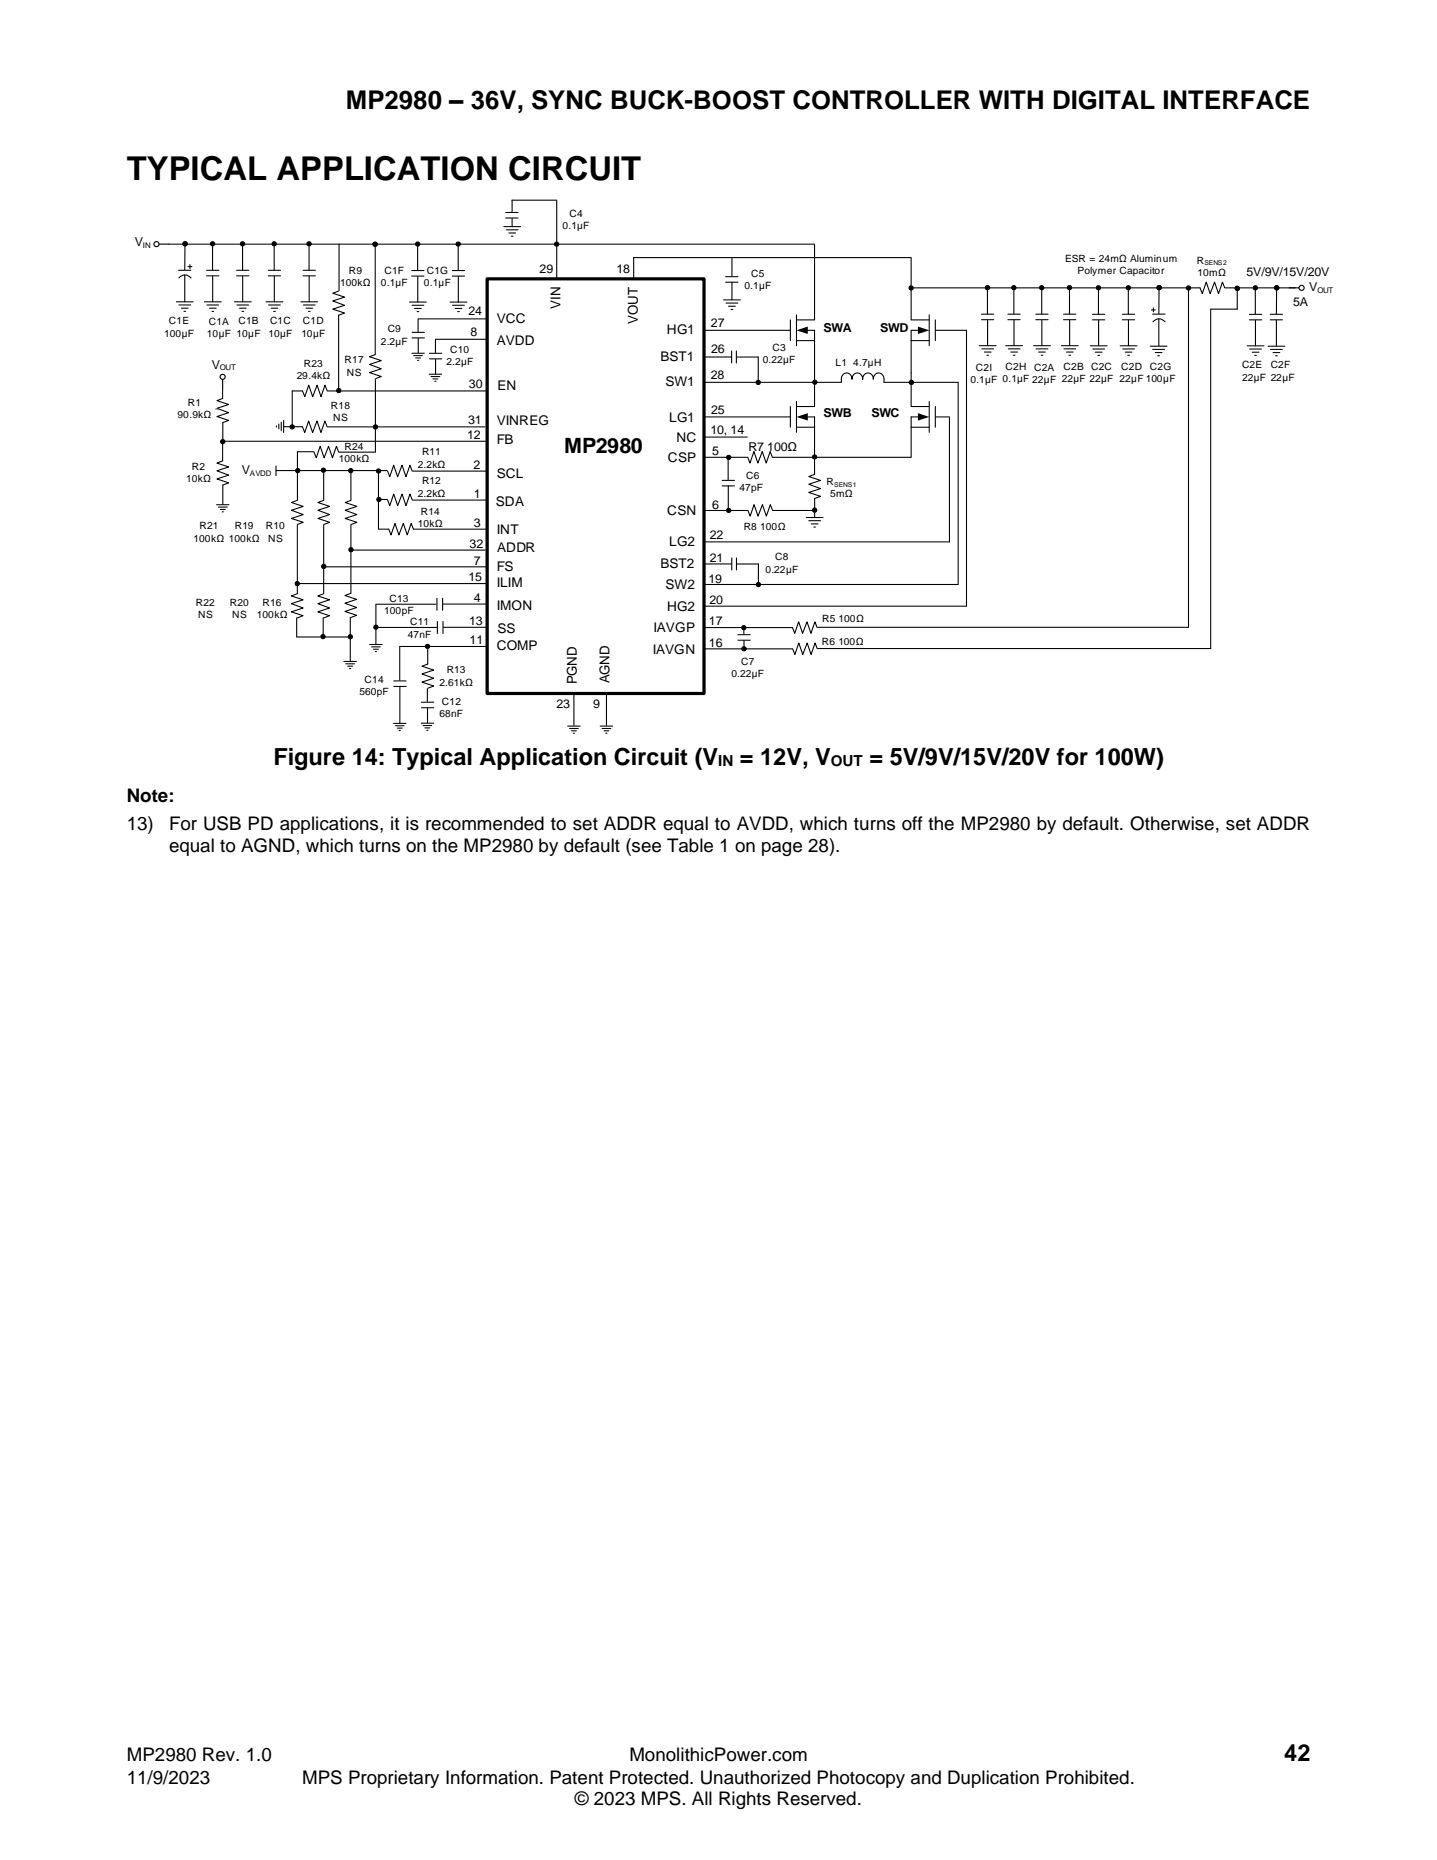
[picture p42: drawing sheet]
<svg xmlns="http://www.w3.org/2000/svg" width="216mm" height="279mm" viewBox="0 0 216 279" stroke-linecap="round" stroke-linejoin="round" font-family="sans-serif">
<defs><g id="words">
<text font-size="4.9" x="19" y="27">TYPICAL APPLICATION CIRCUIT</text>
<text font-size="3.9" x="52" y="16.3">MP2980 – 36V, SYNC BUCK-BOOST CONTROLLER WITH DIGITAL INTERFACE</text>
<g font-size="3.5">
<text x="41.1" y="114.9">Figure 14: Typical Application Circuit (V</text>
<text x="111.2" y="114.9">= 12V, V</text>
<text x="130.6" y="114.9">= 5V/9V/15V/20V for 100W)</text>
<text x="193" y="264.6">42</text>
</g>
<text font-size="3.2" x="84.8" y="68">MP2980</text>
<g font-size="2.8">
<text x="19" y="120.4">Note:</text>
<text x="19" y="124.7">13)</text>
<text x="25.4" y="124.7">For USB PD applications, it is recommended to set ADDR equal to AVDD, which turns off the MP2980 by default. Otherwise, set ADDR</text>
<text x="25.4" y="128">equal to AGND, which turns on the MP2980 by default (see Table 1 on page 28).</text>
<text x="19" y="264.6">MP2980 Rev. 1.0</text>
<text x="19" y="267.9">11/9/2023</text>
<text x="45.4" y="267.9">MPS Proprietary Information. Patent Protected. Unauthorized Photocopy and Duplication Prohibited.</text>
<text x="94.6" y="264.6">MonolithicPower.com</text>
<text x="86.4" y="271.2">© 2023 MPS. All Rights Reserved.</text>
</g>
<g font-size="2.3">
<text x="107.9" y="115.1">IN</text>
<text x="124.8" y="115.1">OUT</text>
</g>
<g font-size="2">
<text x="84.2" y="46.4" transform="rotate(-90 84.2 46.4)">VIN</text>
<text x="74.6" y="51.8">AVDD</text>
<text x="74.6" y="48.5">VCC</text>
<text x="95.8" y="48.7" transform="rotate(-90 95.8 48.7)">VOUT</text>
<text x="100.2" y="50.2">HG1</text>
<text x="74.7" y="58.5">EN</text>
<text x="99.2" y="54.2">BST1</text>
<text x="100" y="58">SW1</text>
<text x="74.6" y="63.8">VINREG</text>
<text x="100.5" y="63.3">LG1</text>
<text x="74.6" y="66.7">FB</text>
<text x="74.6" y="71.9">SCL</text>
<text x="100.4" y="69.4">CSP</text>
<text x="101.6" y="66.4">NC</text>
<text x="74.5" y="76">SDA</text>
<text x="100.3" y="77.4">CSN</text>
<text x="74.6" y="80.2">INT</text>
<text x="74.7" y="82.9">ADDR</text>
<text x="100.6" y="82">LG2</text>
<text x="74.6" y="85.8">FS</text>
<text x="74.6" y="88.2">ILIM</text>
<text x="99.2" y="85.4">BST2</text>
<text x="100" y="88.4">SW2</text>
<text x="74.6" y="91.6">IMON</text>
<text x="74.7" y="95.1">SS</text>
<text x="98.2" y="95">IAVGP</text>
<text x="100.2" y="91.8">HG2</text>
<text x="74.6" y="97.6">COMP</text>
<text x="98.1" y="98.2">IAVGN</text>
<text x="86.7" y="102.8" transform="rotate(-90 86.7 102.8)">PGND</text>
<text x="91.6" y="102.7" transform="rotate(-90 91.6 102.7)">AGND</text>
</g>
<g font-size="1.8">
<text x="20.3" y="36.9">V</text>
<text x="81.1" y="41">29</text>
<text x="92.6" y="41">18</text>
<text x="187.3" y="41.5">5V/9V/15V/20V</text>
<text x="70.4" y="47.3">24</text>
<text x="194.3" y="46">5A</text>
<text x="196.7" y="43.7">V</text>
<text x="70.7" y="50.5">8</text>
<text x="106.8" y="49.2">27</text>
<text x="106.9" y="53">26</text>
<text x="123.7" y="49.9">SWA</text>
<text x="132.2" y="49.9">SWD</text>
<text x="31.8" y="55.4">V</text>
<text x="70.4" y="58.3">30</text>
<text x="106.8" y="56.9">28</text>
<text x="70.2" y="65.9">12</text>
<text x="70.3" y="63.7">31</text>
<text x="106.7" y="65.2">10, 14</text>
<text x="106.9" y="62.1">25</text>
<text x="123.7" y="62.7">SWB</text>
<text x="130.9" y="62.7">SWC</text>
<text x="36.3" y="71.2">V</text>
<text x="71.1" y="70.4">2</text>
<text x="107" y="68.3">5</text>
<text x="112.4" y="67.7">R7 100</text>
<text x="71.2" y="74.8">1</text>
<text x="107" y="76.5">6</text>
<text x="70.6" y="82.3">32</text>
<text x="71.2" y="79.1">3</text>
<text x="106.6" y="81">22</text>
<text x="70.4" y="87.3">15</text>
<text x="71.2" y="84.8">7</text>
<text x="106.4" y="87.5">19</text>
<text x="106.6" y="84.4">21</text>
<text x="70.5" y="93.8">13</text>
<text x="71.2" y="90.5">4</text>
<text x="106.5" y="93.9">17</text>
<text x="106.6" y="90.7">20</text>
<text x="70.6" y="96.8">11</text>
<text x="106.5" y="97.2">16</text>
<text x="83.6" y="106.4">23</text>
<text x="89.1" y="106.4">9</text>
</g>
<g font-size="1.5">
<text x="84.5" y="34.4">0.1µF</text>
<text x="85.6" y="32.5">C4</text>
<text x="52.4" y="41.1">R9</text>
<text x="57.8" y="41.1">C1F</text>
<text x="64.1" y="41.1">C1G</text>
<text x="112.9" y="41.6">C5</text>
<text x="160" y="39.3">ESR = 24mΩ Aluminum</text>
<text x="161.9" y="41.2">Polymer Capacitor</text>
<text x="179.8" y="39.7">R</text>
<text x="179.9" y="41.5">10m</text>
<text x="51.1" y="43">100k</text>
<text x="57.2" y="43">0.1µF</text>
<text x="63.7" y="43">0.1µF</text>
<text x="111.8" y="43.4">0.1µF</text>
<text x="24.6" y="50.6">100µF</text>
<text x="25.4" y="48.7">C1E</text>
<text x="31.1" y="50.6">10µF 10µF</text>
<text x="31.4" y="48.8">C1A</text>
<text x="35.8" y="48.7">C1B</text>
<text x="40.3" y="50.6">10µF</text>
<text x="40.6" y="48.7">C1C</text>
<text x="45.3" y="50.6">10µF</text>
<text x="45.5" y="48.7">C1D</text>
<text x="57.2" y="51.8">2.2µF</text>
<text x="58.2" y="49.9">C9</text>
<text x="67.7" y="53">C10</text>
<text x="116.1" y="52.7">C3</text>
<text x="44.6" y="57">29.4k</text>
<text x="45.7" y="55.1">R23</text>
<text x="51.8" y="54.6">R17</text>
<text x="52.1" y="56.4">NS</text>
<text x="67.1" y="54.8">2.2µF</text>
<text x="114.6" y="54.6">0.22µF</text>
<text x="125.5" y="55">L1 4.7µH</text>
<text x="145.8" y="57.6">0.1µF 0.1µF 22µF 22µF 22µF 22µF 100µF</text>
<text x="146.6" y="55.7">C2I</text>
<text x="151.1" y="55.6">C2H</text>
<text x="155.4" y="55.7">C2A</text>
<text x="159.8" y="55.6">C2B</text>
<text x="163.9" y="55.6">C2C</text>
<text x="168.5" y="55.6">C2D</text>
<text x="172.8" y="55.6">C2G</text>
<text x="186.6" y="55.3">C2E</text>
<text x="186.6" y="57.2">22µF 22µF</text>
<text x="190.9" y="55.3">C2F</text>
<text x="26.7" y="62.8">90.9k</text>
<text x="28.2" y="61">R1</text>
<text x="49.7" y="61.4">R18</text>
<text x="50.1" y="63.3">NS</text>
<text x="28.8" y="70.6">R2</text>
<text x="50.9" y="69.5">100k</text>
<text x="51.8" y="67.6">R24</text>
<text x="62.8" y="70.3">2.2k</text>
<text x="63.4" y="68.4">R11</text>
<text x="112.1" y="71.9">C6</text>
<text x="28" y="72.5">10k</text>
<text x="62.8" y="74.6">2.2k</text>
<text x="63.2" y="77.3">R14</text>
<text x="63.4" y="72.7">R12</text>
<text x="111.1" y="73.8">47pF</text>
<text x="124.2" y="72.9">R</text>
<text x="124.7" y="74.7">5m</text>
<text x="29.1" y="81.4">100k</text>
<text x="30" y="79.5">R21</text>
<text x="34.4" y="81.4">100k</text>
<text x="35.3" y="79.5">R19</text>
<text x="39.9" y="79.5">R10</text>
<text x="40.3" y="81.4">NS</text>
<text x="62.8" y="79.2">10k</text>
<text x="111.7" y="79.6">R8 100</text>
<text x="115" y="86">0.22µF</text>
<text x="116.5" y="84.2">C8</text>
<text x="29.4" y="91">R22</text>
<text x="29.8" y="92.9">NS</text>
<text x="34.5" y="91">R20</text>
<text x="34.9" y="92.9">NS</text>
<text x="38.6" y="92.9">100k</text>
<text x="39.5" y="91">R16</text>
<text x="57.7" y="92.3">100pF</text>
<text x="58.5" y="90.4">C13</text>
<text x="61.3" y="95.8">47nF</text>
<text x="61.6" y="93.9">C11</text>
<text x="123.5" y="93.4">R5</text>
<text x="126" y="93.4">100</text>
<text x="67.1" y="101.1">R13</text>
<text x="109.9" y="101.7">0.22µF</text>
<text x="111.3" y="99.8">C7</text>
<text x="123.5" y="96.8">R6</text>
<text x="126" y="96.8">100</text>
<text x="54" y="104.4">560pF</text>
<text x="54.8" y="102.5">C14</text>
<text x="66" y="103">2.61k</text>
<text x="66" y="107.7">68nF</text>
<text x="66.4" y="105.9">C12</text>
</g>
<g font-size="1.2">
<text x="21.5" y="37.2">IN</text>
<text x="197.9" y="44">OUT</text>
<text x="33" y="55.6">OUT</text>
<text x="37.5" y="71.5">AVDD</text>
</g>
<g font-size="1">
<text x="180.9" y="39.9">SENS2</text>
<text x="125.3" y="73.1">SENS1</text>
</g>
</g></defs>
<path d="M73.2 41.9h32.6v62.3h-32.6z" fill="none" stroke="#000" stroke-width=".48"/>
<g fill="none" stroke="#000" stroke-width=".16">
<path d="M25.4 36.7h96.9M83.6 30.1v11.8M95.2 38.7v3.2M122.4 36.7v11.4h-2.7M136.9 38.7v9.4h2.7M105.7 53.6h4.1M105.8 49.6h12.9M105.8 57.4h20.6M109.9 52.7v1.8M110.6 52.7v1.8M110.7 53.6h3.2v3.7M118.7 48.1v3.1"/>
<path d="M119.7 47.3v4.6M119.7 51.2h2.7M121.2 49.6h1.2v11.4M126.4 57.4a1.06 1.06 0 0 1 .8-1.4 .86 .86 0 0 1 .8 1 .82 .82 0 0 1 .8-1 .82 .82 0 0 1 .8 1 .81 .81 0 0 1 .8-1 .81 .81 0 0 1 .8 1 .82 .82 0 0 1 .8-1 .82 .82 0 0 1 .8 1v.4h11.2M136.8 43.2h43.5l.3 .9 .6-1.7 .6 1.7 .7-1.7 .6 1.7 .6-1.7 .3 .8M136.9 51.2h2.7M138 49.6h-1.1v11.4M139.6 47.3v4.6M140.5 48.1v3.1M140.6 49.6h4.6v41.4l-39.4 .1M144 57.5v30.3M163.8 51.9h2.5"/>
<path d="M164.1 47.2h1.9M164.1 48h1.9M164.2 52.4h1.8M164.6 52.9h1M164.9 53.4h.3M165 43.3v3.9M165.1 48.1v3.8M178.6 43.4v50.8M181.9 46.4v51M184.1 43.2h10.5M185.9 43.4v3h-4M190.5 52h2.5"/>
<path d="M190.8 47.2h1.9M190.8 48h1.9M190.9 52.5h1.8M191.3 53h1M191.6 53.4h.3M191.8 48.1v3.8M191.8 43.2v3.9M105.8 62.6h12.9M116.1 68.7h20.8M116.1 76.7h6.3M118.7 61.1v3.1M119.7 60.3v4.6"/>
<path d="M119.7 61.1h2.7M119.7 64.2h2.7M121.1 77.7h2.6M121.2 62.6h1.2v8.6M121.5 78.2h1.8M121.9 78.7h1M122.3 79.2h.2M122.4 71.2l-.9 .4 1.8 .6-1.8 .5 1.8 .7-1.8 .6 1.8 .6-.9 .3v2.8M136.9 61.1h2.7M136.9 64.2h2.7M138 62.6h-1.1v6M139.6 60.3v4.6"/>
<path d="M140.5 61.1v3.1M140.6 62.6h2M142.6 62.7v18.7h-36.8M105.7 84.7h4.2M105.8 87.8h38.1M109.9 83.8v1.8M110.7 83.8v1.8M110.7 84.7h3.2M113.9 84.7v3.1M122.9 94.2h55.7M122.9 97.4h59"/>
<circle cx="83.6" cy="36.7" r=".32"/>
<circle cx="113.9" cy="57.4" r=".32"/>
<circle cx="122.4" cy="57.4" r=".32"/>
<circle cx="136.9" cy="43.3" r=".32"/>
<circle cx="136.9" cy="57.4" r=".32"/>
<circle cx="165" cy="43.2" r=".32"/>
<circle cx="178.6" cy="43.3" r=".32"/>
<circle cx="185.9" cy="43.3" r=".32"/>
<circle cx="191.8" cy="43.2" r=".32"/>
<circle cx="122.4" cy="68.7" r=".32"/>
<circle cx="122.4" cy="76.6" r=".32"/>
<circle cx="113.9" cy="87.8" r=".32"/>
</g>
<g fill="#000">
<path d="M119.7 49.6l1.7-.5v1.1zM137.9 49.1l1.7 .5-1.7 .6zM119.7 62.6l1.7-.5v1.1zM137.9 62.1l1.7 .5-1.7 .6z"/>
<circle cx="83.6" cy="36.7" r=".32"/>
<circle cx="113.9" cy="57.4" r=".32"/>
<circle cx="122.4" cy="57.4" r=".32"/>
<circle cx="136.9" cy="43.3" r=".32"/>
<circle cx="136.9" cy="57.4" r=".32"/>
<circle cx="165" cy="43.2" r=".32"/>
<circle cx="178.6" cy="43.3" r=".32"/>
<circle cx="185.9" cy="43.3" r=".32"/>
<circle cx="191.8" cy="43.2" r=".32"/>
<circle cx="122.4" cy="68.7" r=".32"/>
<circle cx="122.4" cy="76.6" r=".32"/>
<circle cx="113.9" cy="87.8" r=".32"/>
</g>
<circle cx="195.6" cy="43.2" r=".38" fill="#fff"/>
<g fill="none" stroke="#000" stroke-width=".17">
<path d="M193.6 43.2h1.6"/>
<circle cx="195.6" cy="43.2" r=".38"/>
</g>
<g fill="none" stroke="#000" stroke-width=".16">
<path d="M41.2 36.7v3.8M33.4 58.5v1.3M33.5 59.8l-.9 .4 1.8 .6-1.8 .5 1.8 .7-1.8 .6 1.8 .5-.9 .4v2.9M40 45.3h2.5M40.3 40.6h1.8M40.3 41.4h1.8M40.4 45.8h1.7M40.7 46.3h1M41.1 46.8h.3M41.2 41.5v3.8M61.9 53.1h1.9M61.9 49.9h1.9"/>
<path d="M61.9 50.8h1.9M62.2 53.4h1.3M62.4 53.8h.8M62.7 54.1h.2M62.8 47.9v1.9M62.8 50.8v2.2M62.9 47.9h10.1M65.5 51h7.5M32.5 75.8h1.9M32.8 76.2h1.3M33.1 76.5h.7M33.1 66.3h40.1"/>
<path d="M33.4 76.9h.2M33.4 66.3v2.9M33.5 69.2l-.9 .4 1.8 .5-1.8 .6 1.8 .7-1.8 .6 1.8 .5-.9 .4v2.9M60.1 97.1h13M64.3 97.1v2.6l-.9 .4 1.8 .6-1.8 .5 1.8 .7-1.8 .6 1.8 .5-.9 .4M63.3 108.6h1.8M63.3 105.5h1.9M63.3 106.3h1.9M63.6 109h1.3M63.8 109.3h.8M64.1 109.7h.2M64.2 103.5v1.9"/>
<path d="M64.2 106.4v2.2M85.3 109.1h1.9M85.6 109.4h1.3M85.9 109.8h.7M86.1 110.1h.2M86.2 104.2v4.8M90.2 109.1h1.9M90.5 109.4h1.3M90.7 109.8h.8M91 110.1h.2M91.1 104.2v4.8"/>
<circle cx="41.2" cy="36.6" r=".32"/>
<circle cx="33.5" cy="66.3" r=".32"/>
</g>
<g fill="#000">
<circle cx="41.2" cy="36.6" r=".32"/>
<circle cx="33.5" cy="66.3" r=".32"/>
</g>
<circle cx="33.5" cy="56.6" r=".38" fill="#fff"/>
<g fill="none" stroke="#000" stroke-width=".17">
<path d="M33.5 57v1.5"/>
<circle cx="33.5" cy="56.6" r=".38"/>
</g>
<g fill="none" stroke="#000" stroke-width=".16">
<path d="M27.8 36.6v3.9M28.5 39.8v.5M31.9 36.7v3.8M36.4 36.7v3.8M46.4 36.7v3.8M50.9 36.7v7M56.4 36.7v16.5M62.7 36.8v3.8M68.8 36.8v3.8M95.2 38.7h41.6M26.5 45.3h2.5M26.8 40.6h1.9"/>
<path d="M26.9 41.8a1.15 1.15 0 0 1 1.8 0M26.9 45.8h1.7M27.3 46.3h1M27.6 46.8h.3M27.8 41.3v4M28.2 40.1h.6M30.7 45.3h2.5M31 40.6h1.9M31 41.4h1.9M31.1 45.8h1.8M31.5 46.3h1M31.8 46.8h.3"/>
<path d="M32 41.5v3.8M35.2 45.3h2.5M35.5 40.6h1.9M35.5 41.4h1.9M35.6 45.8h1.8M36 46.3h1M36.4 46.8h.2M36.5 41.5v3.8M43.9 58.7h1.6l.3 .9 .6-1.7 .6 1.7 .6-1.7 .6 1.7 .6-1.7 .4 .8M43.9 58.7v5.4M45.2 45.3h2.5M45.5 40.6h1.9"/>
<path d="M45.5 41.4h1.9M45.6 45.8h1.8M46 46.3h1M46.3 46.8h.3M46.5 41.5v3.8M49.2 58.7h23.9M50.9 43.7l-.9 .4 1.8 .5-1.8 .6 1.8 .7-1.8 .5 1.8 .6-.9 .4M50.9 47.3v11.2M56.4 53.3l-.9 .3 1.8 .6-1.8 .5 1.8 .7-1.8 .6 1.8 .6-.9 .3M56.4 57v10.9M61.5 45.4h2.6M61.9 40.6h1.8"/>
<path d="M61.9 41.5h1.8M61.9 45.9h1.8M62.3 46.3h1M62.7 46.8h.2M62.8 41.5v3.9M64.5 56.2h1.9M64.5 53.1h1.9M64.5 53.9h1.9M64.8 56.6h1.3M65 56.9h.8M65.3 57.3h.2M65.4 51v2"/>
<path d="M65.4 54v2.2M67.6 45.4h2.5M67.9 40.6h1.9M67.9 41.5h1.9M68 45.9h1.8M68.4 46.3h1M68.8 46.8h.2M68.9 41.5v3.9M147.1 51.9h2.6M147.5 47.2h1.8M147.5 48h1.8M147.5 52.4h1.8"/>
<path d="M147.9 52.9h1M148.3 53.4h.2M148.4 43.3v3.8M148.4 48.1v3.8M151.1 51.9h2.5M151.4 47.2h1.9M151.4 48h1.9M151.5 52.4h1.7M151.9 52.9h1M152.2 53.4h.3M152.3 43.3v3.8M152.3 48.1v3.8"/>
<path d="M155.3 51.9h2.5M155.6 47.2h1.9M155.6 48h1.9M155.7 52.4h1.7M156 52.9h1.1M156.4 53.4h.3M156.5 43.3v3.8M156.5 48.1v3.8M159.5 51.9h2.5M159.8 47.2h1.8M159.8 48h1.8M159.8 52.4h1.8"/>
<path d="M160.2 52.9h1M160.6 53.4h.3M160.7 43.3v3.8M160.7 48.1v3.8M168.3 51.9h2.5M168.6 47.2h1.9M168.6 48h1.9M168.7 52.4h1.7M169.1 52.9h1M169.4 53.4h.3M169.5 43.3v3.8M169.5 48.1v3.8"/>
<path d="M172.8 52h2.5M173 46.6h.6M173.2 47.2h1.8M173.2 52.5h1.8M173.2 48.3a1.14 1.14 0 0 1 1.9 0M173.3 46.3v.5M173.6 53h1M173.9 53.4h.3M174.1 47.9v4M174.1 43.2v3.9M187.4 52h2.5M187.7 47.2h1.9"/>
<path d="M187.7 48h1.9M187.8 52.4h1.7M188.1 52.9h1.1M188.5 53.4h.3M188.6 43.3v3.9M188.6 48.1v3.9M41.5 70v1.4M41.5 70.7h16.6M41.5 64v.2M41.9 63.7v.7M42.3 63.4v1.3M42.6 63.1v1.9"/>
<path d="M42.6 64.1h2.8l.4 .9 .6-1.8 .6 1.8 .6-1.8 .6 1.8 .6-1.8 .4 .9M44.7 67.9h2.4M44.7 75.2l-.9 .3 1.8 .6-1.8 .5 1.8 .7-1.8 .6 1.8 .6-.9 .3M44.7 78.9v10.3l-.9 .3 1.7 .6-1.7 .6 1.7 .6-1.7 .6 1.7 .6-.8 .3M44.7 67.9v7.2M47.2 67.9l.3 .9 .6-1.8 .6 1.8 .7-1.8 .6 1.8 .5-1.8 .4 .9M48.6 70.7v4.4M48.6 78.9v10.2M48.6 75.2l-.8 .3 1.7 .6-1.7 .5 1.7 .7-1.7 .6 1.7 .6-.9 .3M49.2 64.1h23.7M51 67.9h5.4M52.7 70.8v4.3"/>
<path d="M52.7 78.9v10.2M52.7 75.2l-.8 .3 1.7 .6-1.7 .5 1.7 .7-1.7 .6 1.7 .6-.9 .3M56.9 70.8v8.7h1.5l.3 .9 .6-1.8 .6 1.8 .7-1.8 .6 1.8 .6-1.8 .3 .9h11.1M56.9 75h1.3M58.2 70.7l.4 .9 .5-1.7 .6 1.7 .7-1.7 .6 1.7 .6-1.7 .3 .8M58.2 75.1l.4 .9 .6-1.8 .5 1.8 .7-1.8 .6 1.8 .6-1.8 .3 .9M62 70.8h11.2M62 75.1h11.1M105.8 68.7h6.5M105.8 76.7h6.5M108.5 72.2h1.8M108.5 73h1.8"/>
<path d="M109.4 68.7v3.3M109.4 73v3.7M112.3 68.7l.4 .9 .6-1.8 .6 1.8 .6-1.8 .6 1.8 .6-1.8 .4 .9M112.4 76.7l.3 .8 .6-1.7 .6 1.7 .6-1.7 .6 1.7 .6-1.7 .4 .9M44.6 92.8v2.9M44.6 95.7h8.1M44.7 87.7h28.5M48.5 85.1h24.8M48.6 92.8v2.9M48.6 89.2l-.8 .3 1.7 .6-1.7 .6 1.7 .6-1.7 .6 1.7 .6-.9 .3M51.7 99.4h1.8M51.9 99.7h1.4"/>
<path d="M52.6 82.6h20.3M52.6 92.8v6.5M52.7 89.1l-.9 .4 1.8 .5-1.8 .6 1.8 .7-1.8 .5 1.8 .6-.9 .4M55.5 96.8h1.9M55.8 97.2h1.3M56.1 97.5h.7M56.4 97.9h.2M56.5 90.8h9M56.5 90.8v6M56.5 94.3h9.1M60.1 97.2v5M65.7 89.9v1.8"/>
<path d="M65.7 93.4v1.8M66.5 89.9v1.8M66.6 93.4v1.8M66.6 90.7h6.6M66.6 94.2h6.6M105.8 94.3h13.2M105.8 97.5h13.2M110.9 95.3h1.8M110.9 96.2h1.8M111.8 94.3v.9M111.8 96.2v1.3M119.1 94.3l.3 .8 .6-1.7 .6 1.7 .6-1.7 .6 1.7 .6-1.7 .4 .9"/>
<path d="M119.1 97.5l.3 .8 .6-1.7 .6 1.7 .7-1.7 .6 1.7 .6-1.7 .3 .9M52.2 100.1h.8M52.5 100.4h.2M59.1 108.7h1.9M59.2 102.3h1.8M59.2 103.1h1.8M59.4 109h1.3M59.7 109.4h.7M60 109.7h.2M60.1 103.2v5.5"/>
<circle cx="27.8" cy="36.6" r=".32"/>
<circle cx="31.9" cy="36.6" r=".32"/>
<circle cx="36.4" cy="36.6" r=".32"/>
<circle cx="46.4" cy="36.6" r=".32"/>
<circle cx="56.4" cy="36.7" r=".32"/>
<circle cx="62.8" cy="36.7" r=".32"/>
<circle cx="68.8" cy="36.7" r=".32"/>
<circle cx="50.9" cy="58.7" r=".32"/>
<circle cx="148.4" cy="43.2" r=".32"/>
<circle cx="152.3" cy="43.2" r=".32"/>
<circle cx="156.5" cy="43.2" r=".32"/>
<circle cx="160.7" cy="43.2" r=".32"/>
<circle cx="169.5" cy="43.2" r=".32"/>
<circle cx="174.2" cy="43.2" r=".32"/>
<circle cx="188.6" cy="43.2" r=".32"/>
<circle cx="43.9" cy="64.1" r=".32"/>
<circle cx="44.7" cy="70.7" r=".32"/>
<circle cx="48.6" cy="70.6" r=".32"/>
<circle cx="52.7" cy="70.7" r=".32"/>
<circle cx="56.4" cy="64.1" r=".32"/>
<circle cx="56.9" cy="70.8" r=".32"/>
<circle cx="56.9" cy="75" r=".32"/>
<circle cx="109.5" cy="76.7" r=".32"/>
<circle cx="109.5" cy="68.7" r=".32"/>
<circle cx="44.7" cy="87.7" r=".32"/>
<circle cx="48.5" cy="95.6" r=".32"/>
<circle cx="48.6" cy="85.1" r=".32"/>
<circle cx="52.6" cy="95.7" r=".32"/>
<circle cx="52.7" cy="82.6" r=".32"/>
<circle cx="56.5" cy="94.2" r=".32"/>
<circle cx="64.2" cy="97.1" r=".32"/>
<circle cx="111.8" cy="94.3" r=".32"/>
<circle cx="111.8" cy="97.5" r=".32"/>
</g>
<g fill="#000">
<circle cx="27.8" cy="36.6" r=".32"/>
<circle cx="31.9" cy="36.6" r=".32"/>
<circle cx="36.4" cy="36.6" r=".32"/>
<circle cx="46.4" cy="36.6" r=".32"/>
<circle cx="56.4" cy="36.7" r=".32"/>
<circle cx="62.8" cy="36.7" r=".32"/>
<circle cx="68.8" cy="36.7" r=".32"/>
<circle cx="50.9" cy="58.7" r=".32"/>
<circle cx="148.4" cy="43.2" r=".32"/>
<circle cx="152.3" cy="43.2" r=".32"/>
<circle cx="156.5" cy="43.2" r=".32"/>
<circle cx="160.7" cy="43.2" r=".32"/>
<circle cx="169.5" cy="43.2" r=".32"/>
<circle cx="174.2" cy="43.2" r=".32"/>
<circle cx="188.6" cy="43.2" r=".32"/>
<circle cx="43.9" cy="64.1" r=".32"/>
<circle cx="44.7" cy="70.7" r=".32"/>
<circle cx="48.6" cy="70.6" r=".32"/>
<circle cx="52.7" cy="70.7" r=".32"/>
<circle cx="56.4" cy="64.1" r=".32"/>
<circle cx="56.9" cy="70.8" r=".32"/>
<circle cx="56.9" cy="75" r=".32"/>
<circle cx="109.5" cy="76.7" r=".32"/>
<circle cx="109.5" cy="68.7" r=".32"/>
<circle cx="44.7" cy="87.7" r=".32"/>
<circle cx="48.5" cy="95.6" r=".32"/>
<circle cx="48.6" cy="85.1" r=".32"/>
<circle cx="52.6" cy="95.7" r=".32"/>
<circle cx="52.7" cy="82.6" r=".32"/>
<circle cx="56.5" cy="94.2" r=".32"/>
<circle cx="64.2" cy="97.1" r=".32"/>
<circle cx="111.8" cy="94.3" r=".32"/>
<circle cx="111.9" cy="97.5" r=".32"/>
</g>
<path d="M56.4 56.9v.1M65.8 73.8h.1" fill="none" stroke="#4677bf" stroke-width=".15"/>
<circle cx="23.5" cy="36.7" r=".38" fill="#fff"/>
<g fill="none" stroke="#000" stroke-width=".17">
<path d="M23.9 36.7h1.5"/>
<circle cx="23.5" cy="36.7" r=".38"/>
</g>
<g fill="none" stroke="#000" stroke-width=".16">
<path d="M75.7 34h2.5M76 31.9h1.8M76 32.7h1.8M76.1 34.5h1.7M76.5 35h1M76.8 35.5h.3M76.9 32.8v1.2M83.6 30.1h-6.7v1.7M110 38.8v2.7M108.7 45h2.5M109 41.6h1.9M109 42.4h1.9"/>
<path d="M109.1 45.5h1.8M109.5 46h1M109.8 46.5h.3M110 42.4v2.6M105.8 65.7h6.5"/>
</g>
<path d="M76.9 32.7v.1M32.3 61.4h.6" fill="none" stroke="#4677bf" stroke-width=".15"/>
<use href="#words"/>
</svg>
